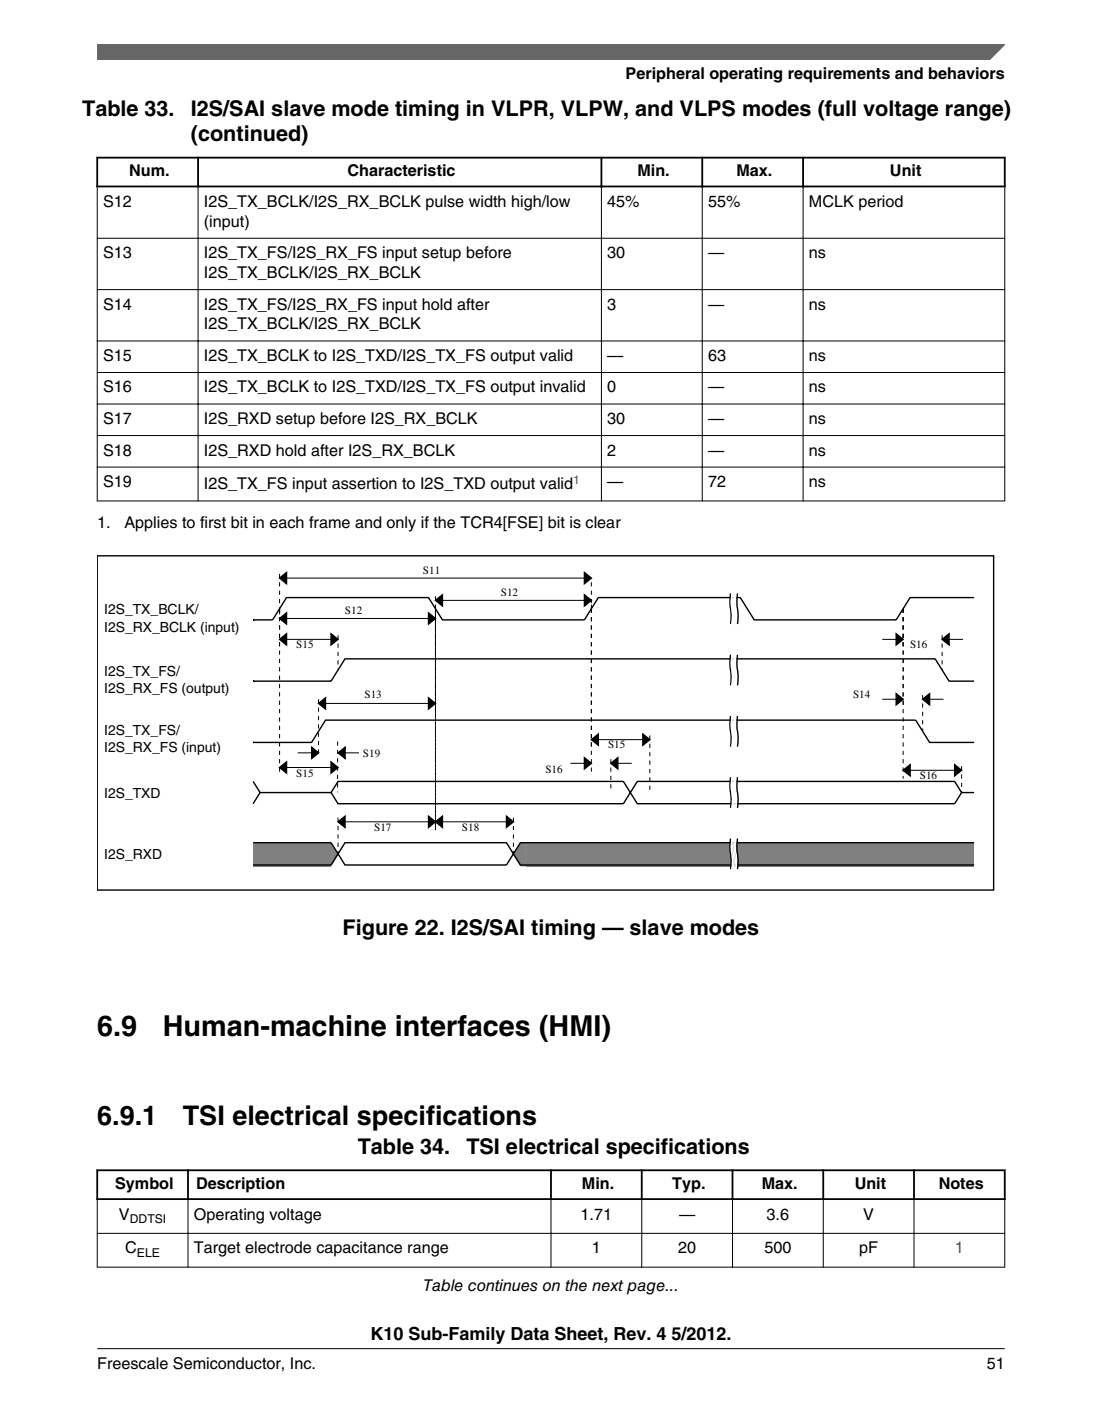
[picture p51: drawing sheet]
<svg xmlns="http://www.w3.org/2000/svg" width="216mm" height="274mm" viewBox="0 0 216 274" stroke-linecap="round" stroke-linejoin="round" font-family="sans-serif">
<defs><g id="words">
<g font-size="5.6">
<text x="19" y="202.9">6.9</text>
<text x="31.9" y="202.9">Human-machine interfaces (HMI)</text>
</g>
<g font-size="5.3">
<text x="19" y="220.3">6.9.1</text>
<text x="35.8" y="220.3">TSI electrical specifications</text>
</g>
<g font-size="4.2">
<text x="16.1" y="22.6">Table 33.</text>
<text x="37.4" y="22.6">I2S/SAI slave mode timing in VLPR, VLPW, and VLPS modes (full voltage range)</text>
<text x="37.4" y="27.6">(continued)</text>
<text x="67.1" y="183.1">Figure 22. I2S/SAI timing — slave modes</text>
<text x="70.1" y="226">Table 34.</text>
<text x="91.4" y="226">TSI electrical specifications</text>
</g>
<text font-size="3.5" x="72.6" y="262.3">K10 Sub-Family Data Sheet, Rev. 4 5/2012.</text>
<g font-size="3.2">
<text x="122.6" y="15.5">Peripheral operating requirements and behaviors</text>
<text x="25.3" y="34.5">Num.</text>
<text x="68.1" y="34.5">Characteristic</text>
<text x="124.9" y="34.5">Min.</text>
<text x="144.3" y="34.5">Max.</text>
<text x="174.4" y="34.5">Unit</text>
<text x="20.2" y="40.5">S12</text>
<text x="40" y="40.5">I2S_TX_BCLK/I2S_RX_BCLK pulse width high/low</text>
<text x="119" y="40.5">45%</text>
<text x="138.7" y="40.5">55%</text>
<text x="158.5" y="40.5">MCLK period</text>
<text x="40" y="44.4">(input)</text>
<text x="20.2" y="50.6">S13</text>
<text x="40" y="50.6">I2S_TX_FS/I2S_RX_FS input setup before</text>
<text x="119" y="50.6">30</text>
<text x="138.7" y="50.6">—</text>
<text x="158.5" y="50.6">ns</text>
<text x="40" y="54.4">I2S_TX_BCLK/I2S_RX_BCLK</text>
<text x="20.2" y="60.6">S14</text>
<text x="40" y="60.6">I2S_TX_FS/I2S_RX_FS input hold after</text>
<text x="40" y="64.5">I2S_TX_BCLK/I2S_RX_BCLK</text>
<text x="119" y="60.6">3</text>
<text x="138.7" y="60.6">—</text>
<text x="158.5" y="60.6">ns</text>
<text x="20.2" y="70.7">S15</text>
<text x="40" y="70.7">I2S_TX_BCLK to I2S_TXD/I2S_TX_FS output valid</text>
<text x="119" y="70.7">—</text>
<text x="138.7" y="70.7">63</text>
<text x="158.5" y="70.7">ns</text>
<text x="20.2" y="76.8">S16</text>
<text x="40" y="76.8">I2S_TX_BCLK to I2S_TXD/I2S_TX_FS output invalid</text>
<text x="119" y="76.8">0</text>
<text x="138.7" y="76.8">—</text>
<text x="158.5" y="76.8">ns</text>
<text x="20.2" y="83">S17</text>
<text x="40" y="83">I2S_RXD setup before I2S_RX_BCLK</text>
<text x="119" y="83">30</text>
<text x="138.7" y="83">—</text>
<text x="158.5" y="83">ns</text>
<text x="20.2" y="89.2">S18</text>
<text x="40" y="89.2">I2S_RXD hold after I2S_RX_BCLK</text>
<text x="119" y="89.2">2</text>
<text x="138.7" y="89.2">—</text>
<text x="158.5" y="89.2">ns</text>
<text x="20.2" y="95.4">S19</text>
<text x="40" y="95.8">I2S_TX_FS input assertion to I2S_TXD output valid</text>
<text x="119" y="95.4">—</text>
<text x="138.7" y="95.4">72</text>
<text x="158.5" y="95.4">ns</text>
<text x="19" y="103.4">1.</text>
<text x="24.4" y="103.4">Applies to first bit in each frame and only if the TCR4[FSE] bit is clear</text>
<text x="22.6" y="232.8">Symbol</text>
<text x="38.4" y="232.8">Description</text>
<text x="114" y="232.8">Min.</text>
<text x="131.7" y="232.8">Typ.</text>
<text x="149.2" y="232.8">Max.</text>
<text x="167.4" y="232.8">Unit</text>
<text x="183.9" y="232.8">Notes</text>
<text x="23.3" y="238.8">V</text>
<text x="38" y="238.8">Operating voltage</text>
<text x="113.8" y="238.8">1.71</text>
<text x="133" y="238.8">—</text>
<text x="150.2" y="238.8">3.6</text>
<text x="169.1" y="238.8">V</text>
<text x="24.5" y="245.4">C</text>
<text x="38" y="245.4">Target electrode capacitance range</text>
<text x="116" y="245.4">1</text>
<text x="132.9" y="245.4">20</text>
<text x="149.8" y="245.4">500</text>
<text x="168.3" y="245.4">pF</text>
<text x="82.9" y="252.7">Table continues on the next page...</text>
<text x="19" y="268">Freescale Semiconductor, Inc.</text>
<text x="193.3" y="268">51</text>
</g>
<text font-size="3.2" fill="#00f" x="187.1" y="245.4">1</text>
<g font-size="2.7">
<text x="20.4" y="120.3">I2S_TX_BCLK/</text>
<text x="20.4" y="123.7">I2S_RX_BCLK (input)</text>
<text x="20.4" y="132.3">I2S_TX_FS/</text>
<text x="20.4" y="135.7">I2S_RX_FS (output)</text>
<text x="20.4" y="143.9">I2S_TX_FS/</text>
<text x="20.4" y="147.3">I2S_RX_FS (input)</text>
<text x="20.4" y="156.3">I2S_TXD</text>
<text x="20.4" y="168.3">I2S_RXD</text>
</g>
<text font-size="2.4" fill="#00f" x="112.3" y="94.8">1</text>
<g font-size="2.4">
<text x="25.4" y="239.4">DDTSI</text>
<text x="26.8" y="246">ELE</text>
</g>
<g font-size="2.2">
<text x="82.9" y="112.4">S11</text>
<text x="98.1" y="116.7">S12</text>
<text x="67.6" y="120.3">S12</text>
<text x="58" y="126.8">S15</text>
<text x="178.3" y="126.8">S16</text>
<text x="71.4" y="136.6">S13</text>
<text x="167.1" y="136.6">S14</text>
<text x="71.1" y="148.1">S19</text>
<text x="119.1" y="146.5">S15</text>
<text x="58" y="152.1">S15</text>
<text x="106.9" y="151.4">S16</text>
<text x="180.2" y="152.5">S16</text>
<text x="73.3" y="162.7">S17</text>
<text x="90.5" y="162.7">S18</text>
</g>
</g></defs>
<path d="M18.9 30.9h178.1M18.9 36.5h178.1M19 30.7v6M38.8 30.7v6M117.8 30.7v6M137.6 30.7v6M157.3 30.7v6M196.8 30.7v6" fill="none" stroke="#000" stroke-width=".35"/>
<g fill="none" stroke="#000" stroke-width=".2">
<path d="M19 36.7v61.5M38.8 36.3v61.9M117.8 36.3v61.9M137.6 36.3v61.9M157.3 36.3v61.9M196.8 36.7v61.5M19 46.7h177.9M19 56.7h177.9M19 66.8h177.9M19 72.9h177.9M19 79.1h177.9M19 85.3h177.9"/>
<path d="M19 91.5h177.9M19 98.1h177.9"/>
</g>
<path d="M19.1 108.8h175.6v65.5h-175.6z" fill="none" stroke="#000" stroke-width=".27"/>
<g fill="#808080">
<path d="M49.6 165h3.8v4.6h-3.8z"/>
<path d="M53.4 165h3.8v4.6h-3.8z"/>
<path d="M57.2 165h3.8v4.6h-3.8z"/>
<path d="M61 165h3.9v4.6h-3.9z"/>
<path d="M64.9 165l1.3 2.5-1.3 2.1z"/>
<path d="M102 165h1v4.6h-1l-1.4-2.1z"/>
<path d="M103 165h3.9v4.6h-3.9z"/>
<path d="M106.9 165h3.8v4.6h-3.8z"/>
<path d="M110.7 165h3.8v4.6h-3.8z"/>
<path d="M114.5 165h3.8v4.6h-3.8z"/>
<path d="M118.3 165h3.8v4.6h-3.8z"/>
<path d="M122.1 165h3.8v4.6h-3.8z"/>
<path d="M125.9 165h3.9v4.6h-3.9z"/>
<path d="M129.8 165h3.8v4.6h-3.8z"/>
<path d="M133.6 165h3.8v4.6h-3.8z"/>
<path d="M137.4 165h3.8v4.6h-3.8z"/>
<path d="M141.2 165h3.8v4.6h-3.8z"/>
<path d="M145 165h3.9v4.6h-3.9z"/>
<path d="M148.9 165h3.8v4.6h-3.8z"/>
<path d="M152.7 165h3.8v4.6h-3.8z"/>
<path d="M156.5 165h3.8v4.6h-3.8z"/>
<path d="M160.3 165h3.8v4.6h-3.8z"/>
<path d="M164.1 165h3.8v4.6h-3.8z"/>
<path d="M167.9 165h3.9v4.6h-3.9z"/>
<path d="M171.8 165h3.8v4.6h-3.8z"/>
<path d="M175.6 165h3.8v4.6h-3.8z"/>
<path d="M179.4 165h3.8v4.6h-3.8z"/>
<path d="M183.2 165h3.8v4.6h-3.8z"/>
<path d="M187 165h3.9v4.6h-3.9z"/>
</g>
<g fill="none" stroke="#000" stroke-width=".27">
<path d="M54.8 113.2l1.3-1.1v2.2zM85.3 117.6l1.4-1.1v2.1zM114.5 112.1l1.4 1.1-1.4 1.1zM114.5 116.5l1.4 1.1-1.4 1zM143.1 116.2a14.8 14.8 0 0 0 .1 4.4l-.1 1.6M144.5 116.2a14.8 14.8 0 0 0 .1 4.4l-.1 1.6M190.9 117h-12.6l-2.7 4.4h-27.8l-2.8-4.4h-27.8l-2.7 4.4h-27.8l-2.7-4.4h-27.9l-2.7 4.4h-3.8M49.6 121.4h.1M49.6 133.4h.1M49.6 133.4h15.3l2.7-4.4h115.6l2.7 4.4h5M54.8 125.2l1.3-1.1v2.2zM54.8 121.1l1.3-1.1v2.2z"/>
<path d="M62.4 137.7l1.4-1.1v2.2zM64.9 124.1l1.3 1.1-1.3 1.1zM84 136.6l1.3 1.1-1.3 1.1zM84 120l1.3 1.1-1.3 1.1zM143.1 128.2a14.8 14.8 0 0 0 .1 4.4l-.1 1.6M144.5 128.2a14.8 14.8 0 0 0 .1 4.4l-.1 1.6M175.6 124.1l1.3 1.1-1.3 1.1zM175.6 135.8l1.3 1.1-1.3 1.1zM180.8 136.9l1.3-1.1v2.2zM184.6 125.2l1.3-1.1v2.2zM49.6 145.4h.1M49.6 145.4h11.4l2.8-4.4h115.6l2.7 4.4h8.8"/>
<path d="M49.6 153l1.4 2.2M54.8 150.3l1.3-1.1v2.2zM61.1 146.3l1.3 1.1-1.3 1.1zM64.9 149.2l1.3 1.1-1.3 1.1zM64.9 155.2h-13.9l-1.4 2.2M64.9 155.2l1.3 2.2h55.9l2.8-4.4h62.1l1.4 2.2M64.9 155.2l1.3-2.2h55.9l2.8 4.4h62.1l1.4-2.2h2.5M66.2 147.4l1.4-1.1v2.2zM84 159.8l1.3 1.1-1.3 1.1zM99.2 159.8l1.4 1.1-1.4 1.1zM114.5 148.4l1.4 1.1-1.4 1.1zM115.9 144.8l1.3-1.1v2.2z"/>
<path d="M119.7 149.5l1.3-1.1v2.2zM125.9 143.7l1.4 1.1-1.4 1.1zM143.1 140.2a14.8 14.8 0 0 0 .1 4.4l-.1 1.6M143.1 152.2a14.8 14.8 0 0 0 .1 4.4l-.1 1.6M144.5 140.2a14.8 14.8 0 0 0 .1 4.4l-.1 1.6M144.5 152.2a14.8 14.8 0 0 0 .1 4.4l-.1 1.6M176.9 150.8l1.4-1.1v2.2zM187 149.7l1.4 1.1-1.4 1.1zM49.6 165h15.3l2.7 4.4h31.6l2.8-4.4h88.9M49.6 169.4h15.3l2.7-4.4h31.6l2.8 4.4h88.9M66.2 160.9l1.4-1.1v2.2zM85.3 160.9l1.4-1.1v2.2z"/>
<path d="M143.1 164.2a14.8 14.8 0 0 0 .1 4.4l-.1 1.6M144.5 164.2a14.8 14.8 0 0 0 .1 4.4l-.1 1.6"/>
</g>
<g fill="#000">
<path d="M54.8 113.2l1.3-1.1v2.2zM85.3 117.6l1.4-1.1v2.1zM114.5 112.1l1.4 1.1-1.4 1.1zM114.5 116.5l1.4 1.1-1.4 1zM54.8 125.2l1.3-1.1v2.2zM54.8 121.1l1.3-1.1v2.2zM62.4 137.7l1.4-1.1v2.2zM64.9 124.1l1.3 1.1-1.3 1.1zM84 136.6l1.3 1.1-1.3 1.1zM84 120l1.3 1.1-1.3 1.1zM175.6 124.1l1.3 1.1-1.3 1.1zM175.6 135.8l1.3 1.1-1.3 1.1z"/>
<path d="M180.8 136.9l1.3-1.1v2.2zM184.6 125.2l1.3-1.1v2.2zM54.8 150.3l1.3-1.1v2.2zM61.1 146.3l1.3 1.1-1.3 1.1zM64.9 149.2l1.3 1.1-1.3 1.1zM66.2 147.4l1.4-1.1v2.2zM115.9 144.8l1.3-1.1v2.2zM114.5 148.4l1.4 1.1-1.4 1.1zM119.7 149.5l1.3-1.1v2.2zM125.9 143.7l1.4 1.1-1.4 1.1zM176.9 150.8l1.4-1.1v2.2zM187 149.7l1.4 1.1-1.4 1.1z"/>
<path d="M66.2 160.9l1.4-1.1v2.2zM84 159.8l1.3 1.1-1.3 1.1zM85.3 160.9l1.4-1.1v2.2zM99.2 159.8l1.4 1.1-1.4 1.1z"/>
</g>
<g fill="none" stroke="#000" stroke-width=".2" stroke-dasharray=".8 .8" stroke-linecap="butt">
<path d="M54.8 119.2v7.6M54.8 119.2v32.7M54.8 112.4v6.8M85.3 119.2v20.2M85.3 119.2v43.4M85.3 116.7v2.5M115.9 119.2v27.3M115.9 119.2v31.9M115.9 114v5.2M115.9 118.4v.8M176.9 119.2v7.6M176.9 119.2v19.4"/>
<path d="M176.9 119.2v33.3M54.8 120.3v-1.1M62.4 136.9v11.3M66.2 124.4v6.8M85.3 121.9v-2.7M180.8 136.1v7.1M184.6 124.4v6.8M66.1 145.2v9.9M119.7 148.6v6.6M127.3 144v11.2M188.4 150v5.2M66.2 160.1v7.1"/>
<path d="M85.3 161.7v-42.5M100.6 160.1v7.1"/>
</g>
<g fill="none" stroke="#000" stroke-width=".2">
<path d="M54.8 113.2h61.1M85.3 117.6h30.6M54.8 125.2h11.4M54.8 121.1h30.5M62.4 137.7h22.9M172.9 125.2h4M172.9 136.9h4M180.8 136.9h4.1M184.6 125.2h4.1M54.8 150.3h11.4M58.3 147.4h4.1M66.2 147.4h4.1"/>
<path d="M111.8 149.5h4.1M115.9 144.8h11.4M119.7 149.5h4.1M176.9 150.8h11.5M66.2 160.9h34.4"/>
</g>
<g fill="none" stroke="#fff" stroke-width=".27">
<path d="M143.4 116.2a14.8 14.8 0 0 0 .1 4.4l-.1 1.6M143.7 116.2a14.8 14.8 0 0 0 .1 4.4l-.1 1.6M143.9 116.2a14.8 14.8 0 0 0 .2 4.4l-.2 1.6M144.2 116.2a14.8 14.8 0 0 0 .1 4.4l-.1 1.6M143.4 128.2a14.8 14.8 0 0 0 .1 4.4l-.1 1.6M143.7 128.2a14.8 14.8 0 0 0 .1 4.4l-.1 1.6M143.9 128.2a14.8 14.8 0 0 0 .2 4.4l-.2 1.6M144.2 128.2a14.8 14.8 0 0 0 .1 4.4l-.1 1.6M143.4 140.2a14.8 14.8 0 0 0 .1 4.4l-.1 1.6M143.4 152.2a14.8 14.8 0 0 0 .1 4.4l-.1 1.6M143.7 140.2a14.8 14.8 0 0 0 .1 4.4l-.1 1.6M143.7 152.2a14.8 14.8 0 0 0 .1 4.4l-.1 1.6"/>
<path d="M143.9 140.2a14.8 14.8 0 0 0 .2 4.4l-.2 1.6M143.9 152.2a14.8 14.8 0 0 0 .2 4.4l-.2 1.6M144.2 140.2a14.8 14.8 0 0 0 .1 4.4l-.1 1.6M144.2 152.2a14.8 14.8 0 0 0 .1 4.4l-.1 1.6M143.4 164.2a14.8 14.8 0 0 0 .1 4.4l-.1 1.6M143.7 164.2a14.8 14.8 0 0 0 .1 4.4l-.1 1.6M143.9 164.2a14.8 14.8 0 0 0 .2 4.4l-.2 1.6M144.2 164.2a14.8 14.8 0 0 0 .1 4.4l-.1 1.6"/>
</g>
<g fill="#fff">
<path d="M19 222.4h177.8v31.4h-177.8z" fill-rule="evenodd"/>
<path d="M19.2 229.3h17.5v5.3h-17.5z" fill-rule="evenodd"/>
<path d="M37 229.3h70.8v5.3h-70.8z" fill-rule="evenodd"/>
<path d="M108.1 229.3h17.5v5.3h-17.5z" fill-rule="evenodd"/>
<path d="M125.9 229.3h17.4v5.3h-17.4z" fill-rule="evenodd"/>
<path d="M143.7 229.3h17.4v5.3h-17.4z" fill-rule="evenodd"/>
<path d="M161.5 229.3h17.4v5.3h-17.4z" fill-rule="evenodd"/>
<path d="M179.2 229.3h17.5v5.3h-17.5z" fill-rule="evenodd"/>
<path d="M19.1 235h17.6v6.4h-17.6z" fill-rule="evenodd"/>
<path d="M36.9 235h71v6.4h-71z" fill-rule="evenodd"/>
<path d="M108 235h17.6v6.4h-17.6z" fill-rule="evenodd"/>
<path d="M125.8 235h17.6v6.4h-17.6z" fill-rule="evenodd"/>
<path d="M143.6 235h17.6v6.4h-17.6z" fill-rule="evenodd"/>
<path d="M161.4 235h17.6v6.4h-17.6z" fill-rule="evenodd"/>
<path d="M179.2 235h17.6v6.4h-17.6z" fill-rule="evenodd"/>
<path d="M19.1 241.6h17.6v6.4h-17.6z" fill-rule="evenodd"/>
<path d="M36.9 241.6h71v6.4h-71z" fill-rule="evenodd"/>
<path d="M108 241.6h17.6v6.4h-17.6z" fill-rule="evenodd"/>
<path d="M125.8 241.6h17.6v6.4h-17.6z" fill-rule="evenodd"/>
<path d="M143.6 241.6h17.6v6.4h-17.6z" fill-rule="evenodd"/>
<path d="M161.4 241.6h17.6v6.4h-17.6z" fill-rule="evenodd"/>
<path d="M179.2 241.6h17.6v6.4h-17.6z" fill-rule="evenodd"/>
</g>
<path d="M18.9 229.1h178.1M18.9 234.8h178.1M19 229v6M36.8 229v6M107.9 229v6M125.7 229v6M143.5 229v6M161.3 229v6M179.1 229v6M196.8 229v6" fill="none" stroke="#000" stroke-width=".35"/>
<path d="M19 234.9v13.3M36.8 234.6v13.6M107.9 234.6v13.6M125.7 234.6v13.6M143.5 234.6v13.6M161.3 234.6v13.6M179.1 234.6v13.6M196.8 234.9v13.3M19 241.5h177.9M19 248.1h177.9" fill="none" stroke="#000" stroke-width=".2"/>
<path d="M19 8.7h177.8l-5.6 3h-172.2z" fill="#666"/>
<path d="M19 11.7v-3h177.8l-3 3" fill="none" stroke="#666" stroke-width=".28"/>
<path d="M19 264.1h177.8" fill="none" stroke="#000" stroke-width=".2"/>
<use href="#words"/>
</svg>
